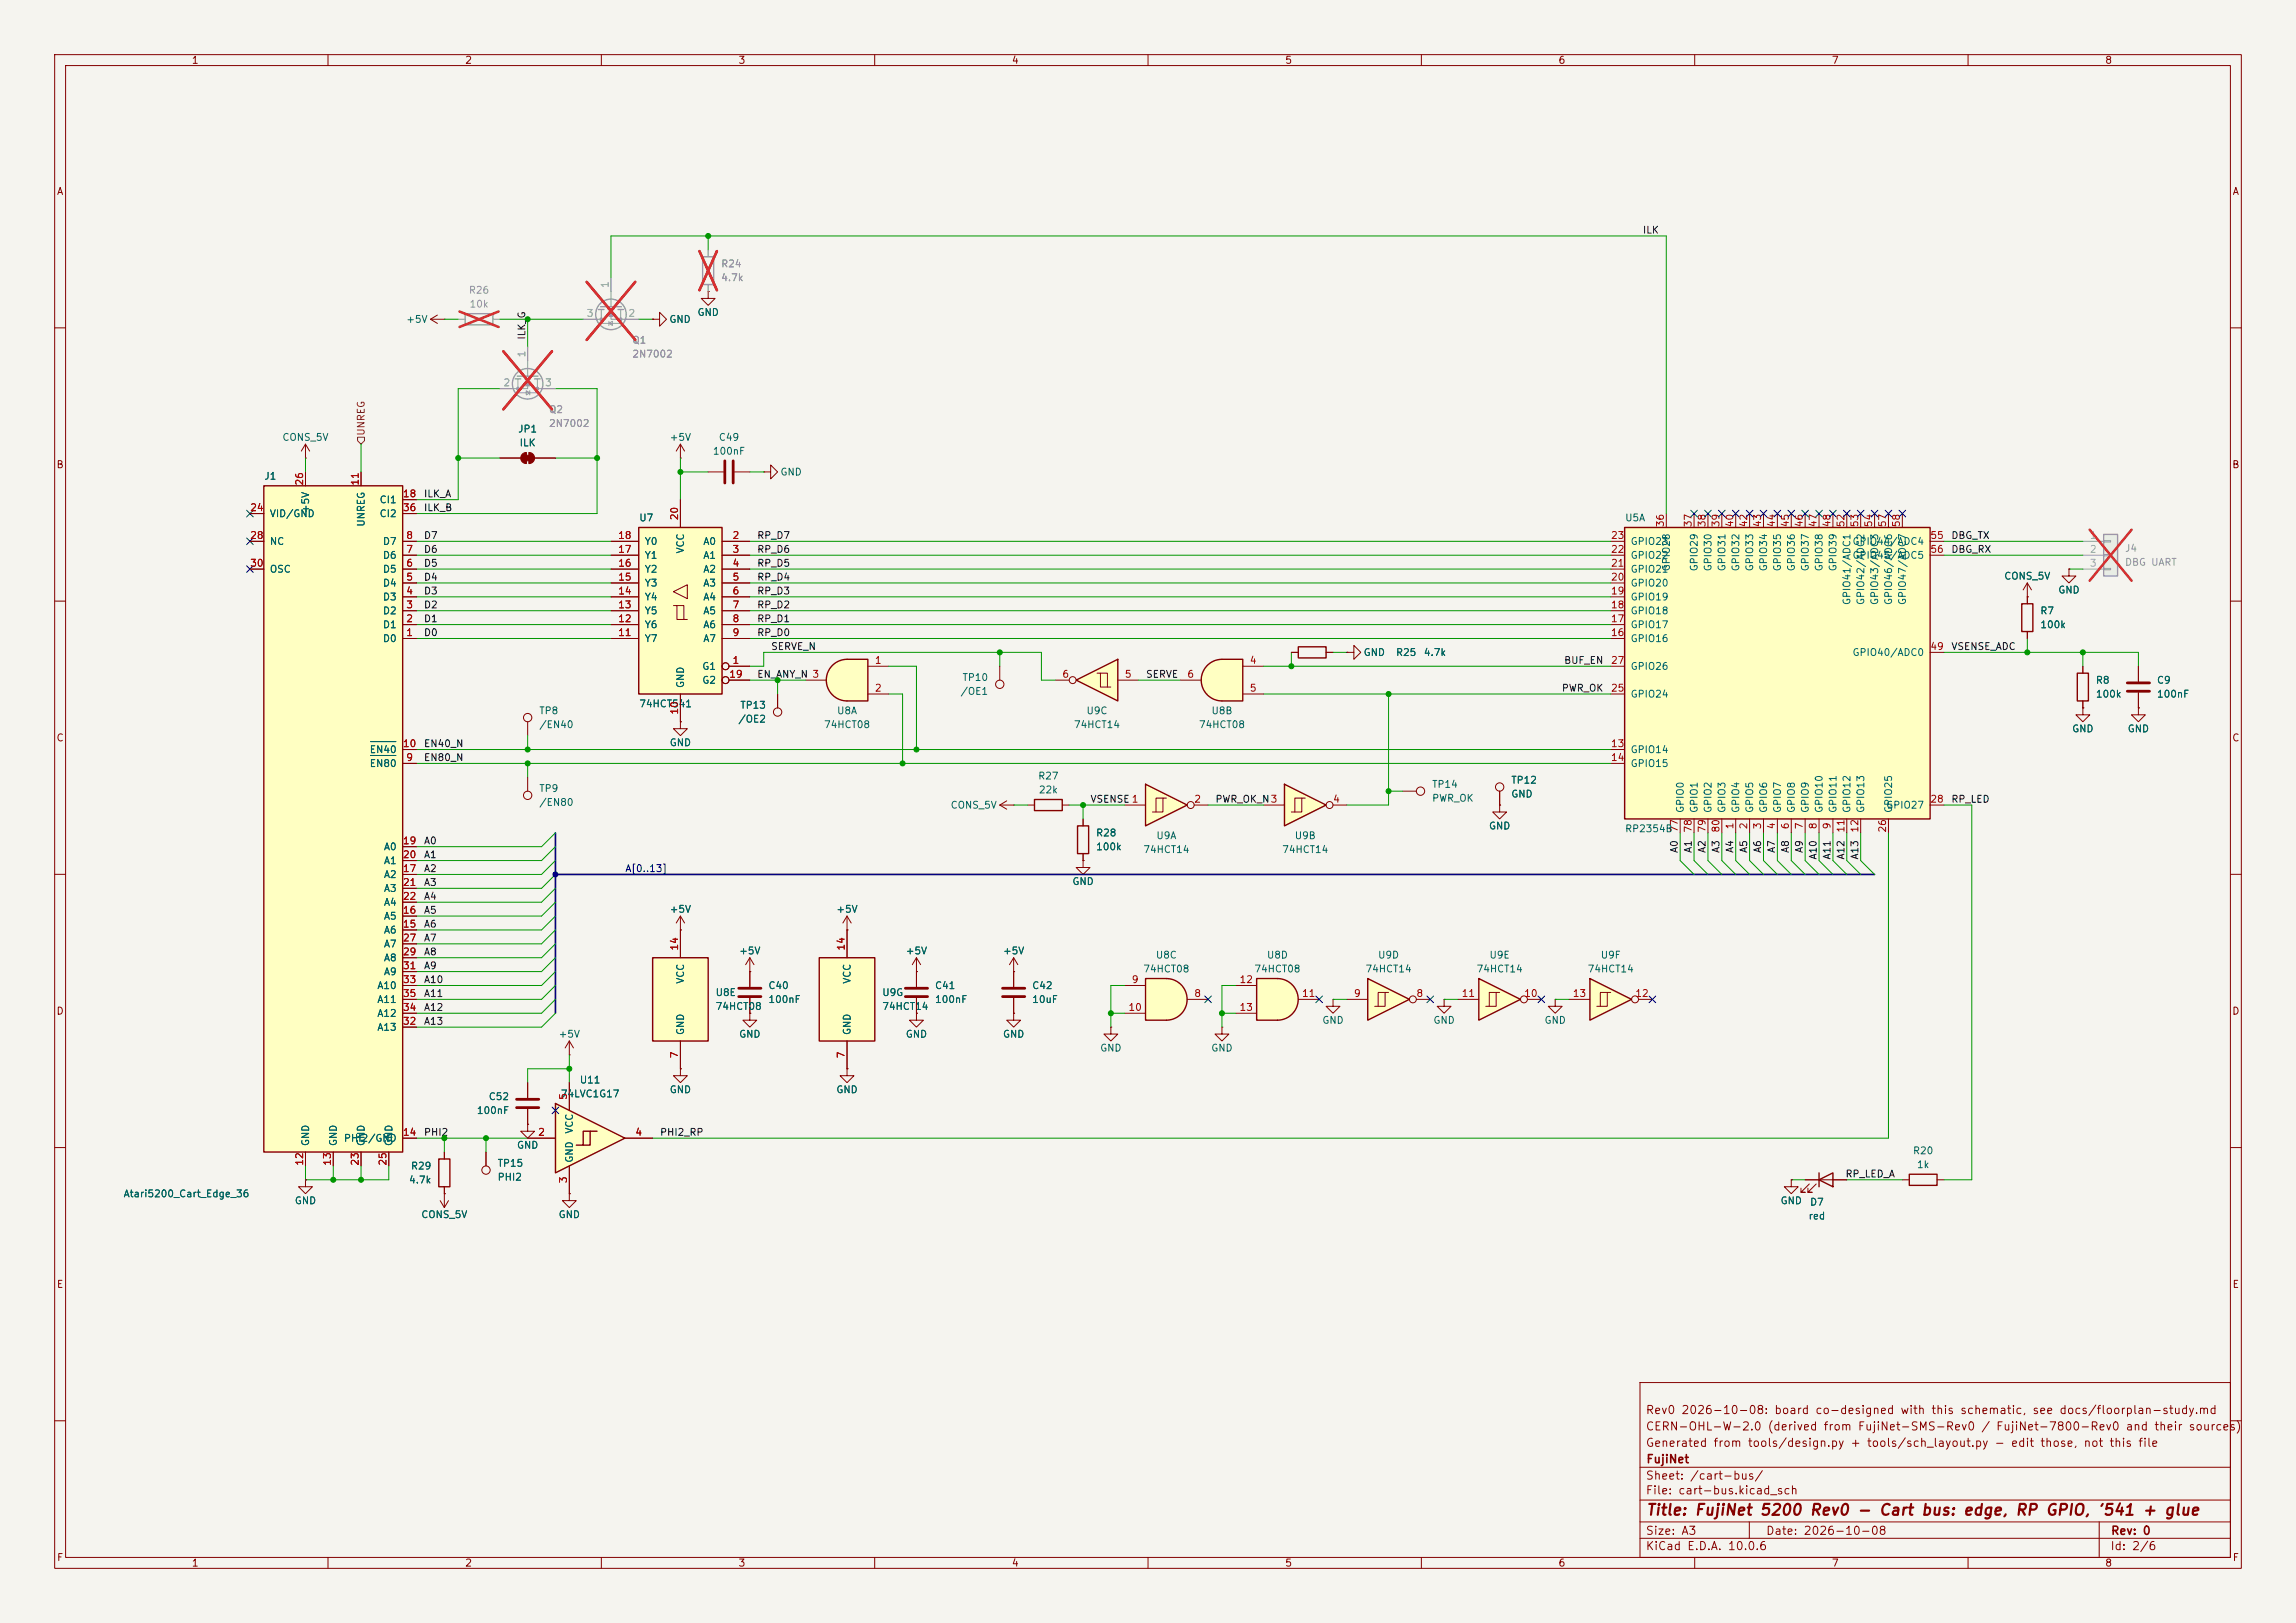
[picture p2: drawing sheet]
<svg xmlns="http://www.w3.org/2000/svg" width="420mm" height="297mm" viewBox="0 0 420 297" stroke-linecap="round" stroke-linejoin="round" font-family="sans-serif">
<defs><g id="words">
<text font-size="2" fill="#840000" x="301" y="277.8">Title: FujiNet 5200 Rev0 - Cart bus: edge, RP GPIO, '541 + glue</text>
<g font-size="1.5" fill="#840000">
<text x="300.9" y="262.1">CERN-OHL-W-2.0 (derived from FujiNet-SMS-Rev0 / FujiNet-7800-Rev0 and their sources)</text>
<text x="300.9" y="259.1">Rev0 2026-10-08: board co-designed with this schematic, see docs/floorplan-study.md</text>
<text x="300.9" y="265.1">Generated from tools/design.py + tools/sch_layout.py - edit those, not this file</text>
<text x="301" y="268.1">FujiNet</text>
<text x="300.9" y="273.8">File: cart-bus.kicad_sch</text>
<text x="300.9" y="271.1">Sheet: /cart-bus/</text>
<text x="300.9" y="281.2">Size: A3</text>
<text x="322.9" y="281.2">Date: 2026-10-08</text>
<text x="386" y="281.2">Rev: 0</text>
<text x="300.9" y="284">KiCad E.D.A. 10.0.6</text>
<text x="385.9" y="284">Id: 2/6</text>
</g>
<g font-size="1.3" fill="#840000">
<text x="35" y="12">1</text>
<text x="85" y="12">2</text>
<text x="135" y="12">3</text>
<text x="185" y="12">4</text>
<text x="235" y="12">5</text>
<text x="285" y="12">6</text>
<text x="335" y="12">7</text>
<text x="385" y="12">8</text>
<text x="10.3" y="36">A</text>
<text x="408.3" y="36">A</text>
<text x="10.2" y="86">B</text>
<text x="408.2" y="86">B</text>
<text x="10.2" y="136">C</text>
<text x="408.2" y="136">C</text>
<text x="10.2" y="186">D</text>
<text x="408.2" y="186">D</text>
<text x="10.3" y="236">E</text>
<text x="408.3" y="236">E</text>
<text x="10.3" y="286">F</text>
<text x="35" y="287">1</text>
<text x="85" y="287">2</text>
<text x="135" y="287">3</text>
<text x="185" y="287">4</text>
<text x="235" y="287">5</text>
<text x="285" y="287">6</text>
<text x="335" y="287">7</text>
<text x="385" y="287">8</text>
<text x="408.3" y="286">F</text>
</g>
<g font-size="1.3" fill="#0f0f0f">
<text x="300.4" y="43.1">ILK</text>
<text x="96.4" y="62.3" transform="rotate(-90 96.4 62.3)">ILK_G</text>
<text x="77.4" y="91.3">ILK_A</text>
<text x="77.4" y="93.9">ILK_B</text>
<text x="77.4" y="101.5">D6</text>
<text x="77.4" y="98.9">D7</text>
<text x="138.4" y="98.9">RP_D7</text>
<text x="138.4" y="101.5">RP_D6</text>
<text x="356.8" y="98.9">DBG_TX</text>
<text x="356.8" y="101.5">DBG_RX</text>
<text x="77.4" y="104">D5</text>
<text x="77.4" y="106.6">D4</text>
<text x="138.4" y="104">RP_D5</text>
<text x="138.4" y="106.6">RP_D4</text>
<text x="77.4" y="109.1">D3</text>
<text x="77.4" y="111.6">D2</text>
<text x="138.4" y="109.1">RP_D3</text>
<text x="138.4" y="111.6">RP_D2</text>
<text x="77.4" y="114.2">D1</text>
<text x="77.4" y="116.7">D0</text>
<text x="138.4" y="116.7">RP_D0</text>
<text x="138.4" y="114.2">RP_D1</text>
<text x="140.9" y="119.3">SERVE_N</text>
<text x="356.8" y="119.3">VSENSE_ADC</text>
<text x="138.4" y="124.3">EN_ANY_N 3</text>
<text x="209.5" y="124.3">SERVE</text>
<text x="286" y="121.8">BUF_EN</text>
<text x="285.6" y="126.9">PWR_OK</text>
<text x="77.4" y="137">EN40_N</text>
<text x="77.4" y="139.6">EN80_N</text>
<text x="199.4" y="147.2">VSENSE1</text>
<text x="222.2" y="147.2">PWR_OK_N3</text>
<text x="356.8" y="147.2">RP_LED</text>
<text x="77.4" y="154.8">A0</text>
<text x="77.4" y="159.9">A2</text>
<text x="77.4" y="157.4">A1</text>
<text x="307.2" y="156.2" transform="rotate(-90 307.2 156.2)">A0</text>
<text x="309.8" y="156.2" transform="rotate(-90 309.8 156.2)">A1</text>
<text x="312.3" y="156.2" transform="rotate(-90 312.3 156.2)">A2</text>
<text x="314.8" y="156.2" transform="rotate(-90 314.8 156.2)">A3</text>
<text x="317.4" y="156.2" transform="rotate(-90 317.4 156.2)">A4</text>
<text x="319.9" y="156.2" transform="rotate(-90 319.9 156.2)">A5</text>
<text x="322.5" y="156.2" transform="rotate(-90 322.5 156.2)">A6</text>
<text x="325" y="156.2" transform="rotate(-90 325 156.2)">A7</text>
<text x="327.5" y="156.2" transform="rotate(-90 327.5 156.2)">A8</text>
<text x="330.1" y="156.2" transform="rotate(-90 330.1 156.2)">A9</text>
<text x="332.6" y="157.4" transform="rotate(-90 332.6 157.4)">A10</text>
<text x="335.2" y="157.4" transform="rotate(-90 335.2 157.4)">A11</text>
<text x="337.7" y="157.4" transform="rotate(-90 337.7 157.4)">A12</text>
<text x="340.2" y="157.4" transform="rotate(-90 340.2 157.4)">A13</text>
<text x="77.4" y="162.4">A3</text>
<text x="77.4" y="165">A4</text>
<text x="77.4" y="167.5">A5</text>
<text x="77.4" y="170.1">A6</text>
<text x="77.4" y="172.6">A7</text>
<text x="77.4" y="175.1">A8</text>
<text x="77.4" y="177.7">A9</text>
<text x="77.4" y="182.8">A11</text>
<text x="77.4" y="180.2">A10</text>
<text x="77.4" y="185.3">A12</text>
<text x="77.4" y="187.8">A13</text>
<text x="77.4" y="208.2">PHI2</text>
<text x="120.6" y="208.2">PHI2_RP</text>
<text x="337.5" y="215.8">RP_LED_A</text>
</g>
<g font-size="1.3" fill="#a5a4a2">
<text x="111.6" y="52.8" transform="rotate(-90 111.6 52.8)">1</text>
<text x="107.2" y="58.3">3</text>
<text x="114.8" y="58.3">2</text>
<text x="96.4" y="65.5" transform="rotate(-90 96.4 65.5)">1</text>
<text x="92" y="71">2</text>
<text x="99.6" y="71">3</text>
<text x="382.2" y="98.9">1</text>
<text x="382.2" y="101.5">2</text>
<text x="382.2" y="104">3</text>
</g>
<g font-size="1.3" fill="#939391">
<text x="131.8" y="49.2">R24</text>
<text x="131.8" y="51.8">4.7k</text>
<text x="85.7" y="54">R26</text>
<text x="85.8" y="56.6">10k</text>
<text x="115.6" y="63.2">Q1</text>
<text x="115.6" y="65.7">2N7002</text>
<text x="100.3" y="75.9">Q2</text>
<text x="100.3" y="78.4">2N7002</text>
<text x="388.6" y="101.3">J4</text>
<text x="388.6" y="103.8">DBG UART</text>
</g>
<g font-size="1.3" fill="#006464">
<text x="74.2" y="59.4">+5V</text>
<text x="122.3" y="59.4">GND</text>
<text x="127.5" y="58.1">GND</text>
<text x="51.5" y="81">CONS_5V</text>
<text x="94.7" y="79.4">JP1</text>
<text x="94.9" y="82">ILK</text>
<text x="122.4" y="81">+5V</text>
<text x="130.3" y="83.5">100nF</text>
<text x="131.4" y="81">C49</text>
<text x="48.2" y="88.1">J1</text>
<text x="142.7" y="87.3">GND</text>
<text x="49.2" y="94.9">VID/GND</text>
<text x="56.8" y="94" transform="rotate(-90 56.8 94)">+5V</text>
<text x="69.3" y="92.4">CI1</text>
<text x="69.3" y="94.9">CI2</text>
<text x="116.8" y="95.7">U7</text>
<text x="297.2" y="95.7">U5A</text>
<text x="49.2" y="100">NC</text>
<text x="67" y="96.5" transform="rotate(-90 67 96.5)">UNREG</text>
<text x="69.9" y="100">D7</text>
<text x="117.8" y="100">Y0</text>
<text x="125.4" y="101.4" transform="rotate(-90 125.4 101.4)">VCC</text>
<text x="128.5" y="100">A0</text>
<text x="298.2" y="100">GPIO23</text>
<text x="338.8" y="100">GPIO44/ADC4</text>
<text x="49.2" y="105.1">OSC</text>
<text x="69.9" y="107.6">D4</text>
<text x="69.9" y="105.1">D5</text>
<text x="69.9" y="102.6">D6</text>
<text x="117.8" y="107.6">Y3</text>
<text x="117.8" y="105.1">Y2</text>
<text x="117.8" y="102.6">Y1</text>
<text x="128.5" y="102.6">A1</text>
<text x="128.5" y="105.1">A2</text>
<text x="128.5" y="107.6">A3</text>
<text x="298.2" y="107.6">GPIO20</text>
<text x="298.2" y="105.1">GPIO21</text>
<text x="298.2" y="102.6">GPIO22</text>
<text x="305.8" y="104.7" transform="rotate(-90 305.8 104.7)">GPIO28</text>
<text x="310.8" y="104.7" transform="rotate(-90 310.8 104.7)">GPIO29</text>
<text x="313.4" y="104.7" transform="rotate(-90 313.4 104.7)">GPIO30</text>
<text x="315.9" y="104.7" transform="rotate(-90 315.9 104.7)">GPIO31</text>
<text x="318.5" y="104.7" transform="rotate(-90 318.5 104.7)">GPIO32</text>
<text x="321" y="104.7" transform="rotate(-90 321 104.7)">GPIO33</text>
<text x="323.5" y="104.7" transform="rotate(-90 323.5 104.7)">GPIO34</text>
<text x="326.1" y="104.7" transform="rotate(-90 326.1 104.7)">GPIO35</text>
<text x="328.6" y="104.7" transform="rotate(-90 328.6 104.7)">GPIO36</text>
<text x="331.2" y="104.7" transform="rotate(-90 331.2 104.7)">GPIO37</text>
<text x="333.7" y="104.7" transform="rotate(-90 333.7 104.7)">GPIO38</text>
<text x="336.2" y="104.7" transform="rotate(-90 336.2 104.7)">GPIO39</text>
<text x="338.8" y="102.6">GPIO45/ADC5</text>
<text x="366.5" y="106.4">CONS_5V</text>
<text x="69.9" y="112.7">D2</text>
<text x="69.9" y="110.2">D3</text>
<text x="117.8" y="112.7">Y5</text>
<text x="117.8" y="110.2">Y4</text>
<text x="128.5" y="110.2">A4</text>
<text x="128.5" y="112.7">A5</text>
<text x="298.2" y="112.7">GPIO18</text>
<text x="298.2" y="110.2">GPIO19</text>
<text x="338.8" y="110.8" transform="rotate(-90 338.8 110.8)">GPIO41/ADC1</text>
<text x="341.3" y="110.8" transform="rotate(-90 341.3 110.8)">GPIO42/ADC2</text>
<text x="343.9" y="110.8" transform="rotate(-90 343.9 110.8)">GPIO43/ADC3</text>
<text x="346.4" y="110.8" transform="rotate(-90 346.4 110.8)">GPIO46/ADC6</text>
<text x="348.9" y="110.8" transform="rotate(-90 348.9 110.8)">GPIO47/ADC7</text>
<text x="373.1" y="112.7">R7</text>
<text x="376.4" y="108.9">GND</text>
<text x="69.9" y="117.8">D0</text>
<text x="69.9" y="115.3">D1</text>
<text x="117.8" y="117.8">Y7</text>
<text x="117.8" y="115.3">Y6</text>
<text x="128.5" y="115.3">A6</text>
<text x="128.5" y="117.8">A7</text>
<text x="298.2" y="117.8">GPIO16</text>
<text x="298.2" y="115.3">GPIO17</text>
<text x="373.1" y="115.3">100k</text>
<text x="128.4" y="122.9">G1</text>
<text x="128.4" y="125.4">G2</text>
<text x="176" y="124.9">TP10</text>
<text x="249.3" y="120.3">GND</text>
<text x="255.3" y="120.3">R25</text>
<text x="260.3" y="120.3">4.7k</text>
<text x="298.2" y="122.9">GPIO26</text>
<text x="338.8" y="120.3">GPIO40/ADC0</text>
<text x="383.3" y="125.4">R8</text>
<text x="394.4" y="125.4">C9</text>
<text x="98.5" y="131">TP8</text>
<text x="116.8" y="129.7">74HCT541</text>
<text x="125.4" y="126" transform="rotate(-90 125.4 126)">GND</text>
<text x="135.3" y="130">TP13</text>
<text x="153" y="131">U8A</text>
<text x="175.6" y="127.5">/OE1</text>
<text x="198.6" y="131">U9C</text>
<text x="221.5" y="131">U8B</text>
<text x="298.2" y="128">GPIO24</text>
<text x="383.3" y="128">100k</text>
<text x="394.4" y="128">100nF</text>
<text x="98.5" y="133.6">/EN40</text>
<text x="122.4" y="136.9">GND</text>
<text x="135" y="132.5">/OE2</text>
<text x="150.6" y="133.6">74HCT08</text>
<text x="196.3" y="133.6">74HCT14</text>
<text x="219.2" y="133.6">74HCT08</text>
<text x="378.9" y="134.3">GND</text>
<text x="389.1" y="134.3">GND</text>
<text x="67.5" y="140.7">EN80</text>
<text x="67.5" y="138.1">EN40</text>
<text x="189.8" y="142.9">R27</text>
<text x="276.3" y="143.7">TP12</text>
<text x="298.2" y="138.1">GPIO14</text>
<text x="298.2" y="140.7">GPIO15</text>
<text x="98.5" y="145.2">TP9</text>
<text x="98.5" y="147.8">/EN80</text>
<text x="173.8" y="148.3">CONS_5V</text>
<text x="189.9" y="145.5">22k</text>
<text x="261.9" y="144.5">TP14</text>
<text x="261.9" y="147">PWR_OK</text>
<text x="276.3" y="146.3">GND</text>
<text x="308.3" y="148.9" transform="rotate(-90 308.3 148.9)">GPIO0</text>
<text x="310.8" y="148.9" transform="rotate(-90 310.8 148.9)">GPIO1</text>
<text x="313.4" y="148.9" transform="rotate(-90 313.4 148.9)">GPIO2</text>
<text x="315.9" y="148.9" transform="rotate(-90 315.9 148.9)">GPIO3</text>
<text x="318.5" y="148.9" transform="rotate(-90 318.5 148.9)">GPIO4</text>
<text x="321" y="148.9" transform="rotate(-90 321 148.9)">GPIO5</text>
<text x="323.5" y="148.9" transform="rotate(-90 323.5 148.9)">GPIO6</text>
<text x="326.1" y="148.9" transform="rotate(-90 326.1 148.9)">GPIO7</text>
<text x="328.6" y="148.9" transform="rotate(-90 328.6 148.9)">GPIO8</text>
<text x="331.2" y="148.9" transform="rotate(-90 331.2 148.9)">GPIO9</text>
<text x="333.7" y="148.9" transform="rotate(-90 333.7 148.9)">GPIO10</text>
<text x="336.2" y="148.9" transform="rotate(-90 336.2 148.9)">GPIO11</text>
<text x="338.8" y="148.9" transform="rotate(-90 338.8 148.9)">GPIO12</text>
<text x="341.3" y="148.9" transform="rotate(-90 341.3 148.9)">GPIO13</text>
<text x="344.9" y="148.3">GPIO27</text>
<text x="346.4" y="148.9" transform="rotate(-90 346.4 148.9)">GPIO25</text>
<text x="70.1" y="155.9">A0</text>
<text x="200.4" y="153.4">R28</text>
<text x="200.4" y="155.9">100k</text>
<text x="211.4" y="153.9">U9A</text>
<text x="236.7" y="153.9">U9B</text>
<text x="272.3" y="152.1">GND</text>
<text x="297.2" y="152.6">RP2354B</text>
<text x="70.1" y="161">A2</text>
<text x="70.1" y="158.4">A1</text>
<text x="209" y="156.4">74HCT14</text>
<text x="234.4" y="156.4">74HCT14</text>
<text x="70.1" y="163.5">A3</text>
<text x="70.1" y="166.1">A4</text>
<text x="122.4" y="167.3">+5V</text>
<text x="152.9" y="167.3">+5V</text>
<text x="196.1" y="162.3">GND</text>
<text x="70.1" y="171.1">A6</text>
<text x="70.1" y="168.6">A5</text>
<text x="70.1" y="173.7">A7</text>
<text x="70.1" y="176.2">A8</text>
<text x="70.1" y="178.8">A9</text>
<text x="135.1" y="175">+5V</text>
<text x="165.6" y="175">+5V</text>
<text x="183.4" y="175">+5V</text>
<text x="209" y="178.3">74HCT08</text>
<text x="211.3" y="175.7">U8C</text>
<text x="229.3" y="178.3">74HCT08</text>
<text x="231.6" y="175.7">U8D</text>
<text x="249.7" y="178.3">74HCT14</text>
<text x="252" y="175.7">U9D</text>
<text x="270" y="178.3">74HCT14</text>
<text x="272.3" y="175.7">U9E</text>
<text x="290.3" y="178.3">74HCT14</text>
<text x="292.7" y="175.7">U9F</text>
<text x="68.9" y="181.3">A10</text>
<text x="68.9" y="183.8">A11</text>
<text x="125.4" y="180.1" transform="rotate(-90 125.4 180.1)">VCC</text>
<text x="130.8" y="182.6">U8E</text>
<text x="130.8" y="185.1">74HCT08</text>
<text x="140.4" y="181.3">C40</text>
<text x="140.4" y="183.8">100nF</text>
<text x="155.9" y="180.1" transform="rotate(-90 155.9 180.1)">VCC</text>
<text x="161.3" y="182.6">U9G</text>
<text x="161.3" y="185.1">74HCT14</text>
<text x="170.9" y="181.3">C41</text>
<text x="170.9" y="183.8">100nF</text>
<text x="188.7" y="181.3">C42</text>
<text x="188.7" y="183.8">10uF</text>
<text x="68.9" y="188.9">A13</text>
<text x="68.9" y="186.4">A12</text>
<text x="102.1" y="190.2">+5V</text>
<text x="125.4" y="189.5" transform="rotate(-90 125.4 189.5)">GND</text>
<text x="135.1" y="190.2">GND</text>
<text x="155.9" y="189.5" transform="rotate(-90 155.9 189.5)">GND</text>
<text x="165.6" y="190.2">GND</text>
<text x="183.4" y="190.2">GND</text>
<text x="241.8" y="187.7">GND</text>
<text x="262.1" y="187.7">GND</text>
<text x="282.4" y="187.7">GND</text>
<text x="201.1" y="192.7">GND</text>
<text x="221.5" y="192.7">GND</text>
<text x="89.3" y="201.6">C52</text>
<text x="102.5" y="201.1">74LVC1G17</text>
<text x="105.9" y="198.6">U11</text>
<text x="122.4" y="200.4">GND</text>
<text x="152.9" y="200.4">GND</text>
<text x="56.8" y="209.8" transform="rotate(-90 56.8 209.8)">GND</text>
<text x="61.9" y="209.8" transform="rotate(-90 61.9 209.8)">GND</text>
<text x="62.8" y="209.2">PHI2/GND</text>
<text x="67" y="209.8" transform="rotate(-90 67 209.8)">GND</text>
<text x="72.1" y="209.8" transform="rotate(-90 72.1 209.8)">GND</text>
<text x="87.1" y="204.2">100nF</text>
<text x="105.1" y="207.6" transform="rotate(-90 105.1 207.6)">VCC</text>
<text x="75.1" y="214.3">R29</text>
<text x="90.9" y="213.8">TP15</text>
<text x="94.5" y="210.5">GND</text>
<text x="105.1" y="212.9" transform="rotate(-90 105.1 212.9)">GND</text>
<text x="349.8" y="211.5">R20</text>
<text x="350.5" y="214.1">1k</text>
<text x="22.5" y="219.4">Atari5200_Cart_Edge_36</text>
<text x="53.8" y="220.7">GND</text>
<text x="74.7" y="216.9">4.7k</text>
<text x="90.9" y="216.4">PHI2</text>
<text x="325.6" y="220.7">GND</text>
<text x="331" y="220.9">D7</text>
<text x="76.9" y="223.2">CONS_5V</text>
<text x="102.1" y="223.2">GND</text>
<text x="330.7" y="223.5">red</text>
</g>
<text font-size="1.3" fill="#725600" x="67" y="79.8" transform="rotate(-90 67 79.8)">UNREG</text>
<g font-size="1.3" fill="#a90000">
<text x="55.7" y="89" transform="rotate(-90 55.7 89)">26</text>
<text x="65.9" y="89" transform="rotate(-90 65.9 89)">11</text>
<text x="45.7" y="93.8">24</text>
<text x="73.6" y="91.3">18</text>
<text x="73.6" y="93.8">36</text>
<text x="124.3" y="95.3" transform="rotate(-90 124.3 95.3)">20</text>
<text x="45.7" y="98.9">28</text>
<text x="74.2" y="101.5">7</text>
<text x="74.2" y="98.9">8</text>
<text x="113" y="101.5">17</text>
<text x="113" y="98.9">18</text>
<text x="133.9" y="98.9">2</text>
<text x="133.9" y="101.5">3</text>
<text x="294.6" y="101.5">22</text>
<text x="294.6" y="98.9">23</text>
<text x="304.7" y="96.6" transform="rotate(-90 304.7 96.6)">36</text>
<text x="309.7" y="96.6" transform="rotate(-90 309.7 96.6)">37</text>
<text x="312.3" y="96.6" transform="rotate(-90 312.3 96.6)">38</text>
<text x="314.8" y="96.6" transform="rotate(-90 314.8 96.6)">39</text>
<text x="317.4" y="96.6" transform="rotate(-90 317.4 96.6)">40</text>
<text x="319.9" y="96.6" transform="rotate(-90 319.9 96.6)">42</text>
<text x="322.4" y="96.6" transform="rotate(-90 322.4 96.6)">43</text>
<text x="325" y="96.6" transform="rotate(-90 325 96.6)">44</text>
<text x="327.5" y="96.6" transform="rotate(-90 327.5 96.6)">45</text>
<text x="330.1" y="96.6" transform="rotate(-90 330.1 96.6)">46</text>
<text x="332.6" y="96.6" transform="rotate(-90 332.6 96.6)">47</text>
<text x="335.1" y="96.6" transform="rotate(-90 335.1 96.6)">48</text>
<text x="337.7" y="96.6" transform="rotate(-90 337.7 96.6)">52</text>
<text x="340.2" y="96.6" transform="rotate(-90 340.2 96.6)">53</text>
<text x="342.8" y="96.6" transform="rotate(-90 342.8 96.6)">54</text>
<text x="345.3" y="96.6" transform="rotate(-90 345.3 96.6)">57</text>
<text x="347.8" y="96.6" transform="rotate(-90 347.8 96.6)">58</text>
<text x="353" y="98.9">55</text>
<text x="353" y="101.5">56</text>
<text x="45.7" y="104">30</text>
<text x="74.2" y="106.5">5</text>
<text x="74.2" y="104">6</text>
<text x="113" y="106.5">15</text>
<text x="113" y="104">16</text>
<text x="133.9" y="104">4</text>
<text x="133.9" y="106.5">5</text>
<text x="294.6" y="106.5">20</text>
<text x="294.6" y="104">21</text>
<text x="74.2" y="111.6">3</text>
<text x="74.2" y="109.1">4</text>
<text x="113" y="111.6">13</text>
<text x="113" y="109.1">14</text>
<text x="133.9" y="109.1">6</text>
<text x="133.9" y="111.6">7</text>
<text x="294.6" y="111.6">18</text>
<text x="294.6" y="109.1">19</text>
<text x="74.2" y="116.7">1</text>
<text x="74.2" y="114.2">2</text>
<text x="113" y="116.7">11</text>
<text x="113" y="114.2">12</text>
<text x="133.9" y="114.2">8</text>
<text x="133.9" y="116.7">9</text>
<text x="294.6" y="116.7">16</text>
<text x="294.6" y="114.2">17</text>
<text x="353" y="119.2">49</text>
<text x="133.3" y="124.3">19</text>
<text x="133.9" y="121.8">1</text>
<text x="159.9" y="121.8">1</text>
<text x="194.2" y="124.3">6</text>
<text x="205.6" y="124.3">5</text>
<text x="217.1" y="124.3">6</text>
<text x="228.5" y="121.8">4</text>
<text x="294.6" y="121.8">27</text>
<text x="124.3" y="130.9" transform="rotate(-90 124.3 130.9)">10</text>
<text x="159.9" y="126.9">2</text>
<text x="228.5" y="126.9">5</text>
<text x="294.6" y="126.9">25</text>
<text x="73.6" y="137">10</text>
<text x="294.6" y="137">13</text>
<text x="74.2" y="139.6">9</text>
<text x="294.6" y="139.6">14</text>
<text x="218.3" y="147.2">2</text>
<text x="243.7" y="147.2">4</text>
<text x="353" y="147.2">28</text>
<text x="73.6" y="154.8">19</text>
<text x="307.2" y="152.5" transform="rotate(-90 307.2 152.5)">77</text>
<text x="309.7" y="152.5" transform="rotate(-90 309.7 152.5)">78</text>
<text x="312.3" y="152.5" transform="rotate(-90 312.3 152.5)">79</text>
<text x="314.8" y="152.5" transform="rotate(-90 314.8 152.5)">80</text>
<text x="317.4" y="151.9" transform="rotate(-90 317.4 151.9)">1</text>
<text x="319.9" y="151.9" transform="rotate(-90 319.9 151.9)">2</text>
<text x="322.4" y="151.9" transform="rotate(-90 322.4 151.9)">3</text>
<text x="325" y="151.9" transform="rotate(-90 325 151.9)">4</text>
<text x="327.5" y="151.9" transform="rotate(-90 327.5 151.9)">6</text>
<text x="330.1" y="151.9" transform="rotate(-90 330.1 151.9)">7</text>
<text x="332.6" y="151.9" transform="rotate(-90 332.6 151.9)">8</text>
<text x="335.1" y="151.9" transform="rotate(-90 335.1 151.9)">9</text>
<text x="337.7" y="152.5" transform="rotate(-90 337.7 152.5)">11</text>
<text x="340.2" y="152.5" transform="rotate(-90 340.2 152.5)">12</text>
<text x="345.3" y="152.5" transform="rotate(-90 345.3 152.5)">26</text>
<text x="73.6" y="159.9">17</text>
<text x="73.6" y="157.3">20</text>
<text x="73.6" y="167.5">16</text>
<text x="73.6" y="162.4">21</text>
<text x="73.6" y="165">22</text>
<text x="73.6" y="170">15</text>
<text x="73.6" y="172.6">27</text>
<text x="73.6" y="175.1">29</text>
<text x="73.6" y="177.7">31</text>
<text x="124.3" y="174.1" transform="rotate(-90 124.3 174.1)">14</text>
<text x="154.8" y="174.1" transform="rotate(-90 154.8 174.1)">14</text>
<text x="73.6" y="180.2">33</text>
<text x="73.6" y="185.3">34</text>
<text x="73.6" y="182.7">35</text>
<text x="206.3" y="185.3">10</text>
<text x="206.9" y="180.2">9</text>
<text x="218.3" y="182.7">8</text>
<text x="226.6" y="180.2">12</text>
<text x="226.6" y="185.3">13</text>
<text x="238.1" y="182.7">11</text>
<text x="247.6" y="182.7">9</text>
<text x="259" y="182.7">8</text>
<text x="267.3" y="182.7">11</text>
<text x="278.7" y="182.7">10</text>
<text x="287.6" y="182.7">13</text>
<text x="299" y="182.7">12</text>
<text x="73.6" y="187.8">32</text>
<text x="124.3" y="193.8" transform="rotate(-90 124.3 193.8)">7</text>
<text x="154.8" y="193.8" transform="rotate(-90 154.8 193.8)">7</text>
<text x="104" y="201.4" transform="rotate(-90 104 201.4)">5</text>
<text x="73.6" y="208.1">14</text>
<text x="98.3" y="208.1">2</text>
<text x="116.1" y="208.1">4</text>
<text x="55.7" y="213.4" transform="rotate(-90 55.7 213.4)">12</text>
<text x="60.8" y="213.4" transform="rotate(-90 60.8 213.4)">13</text>
<text x="65.9" y="213.4" transform="rotate(-90 65.9 213.4)">23</text>
<text x="71" y="213.4" transform="rotate(-90 71 213.4)">25</text>
<text x="104" y="216.6" transform="rotate(-90 104 216.6)">3</text>
</g>
<text font-size="1.3" fill="#000084" x="114.3" y="159.9">A[0..13]</text>
</g></defs>
<path d="M0 0h420v297h-420z" fill="#f5f4ef" stroke="#f5f4ef" stroke-width=".18"/>
<g fill="none" stroke="#840000" stroke-width=".18">
<path d="M10 10h400v277h-400zM12 12h396v273h-396zM60 10v2M110 10v2M160 10v2M210 10v2M260 10v2M310 10v2M360 10v2M10 60h2M408 60h2M124.5 83.8h.1"/>
<path d="M124.5 81.3l-.8 1.3M124.5 81.3l.7 1.3M124.5 81.3v2.5M10 110h2M408 110h2M10 160h2M408 160h2M10 210h2M408 210h2M300 253h108v32h-108zM10 260h2M300 278.5h108"/>
<path d="M300 274.5h108M300 268.5h108M320 278.5v3M384 278.5v6.5M408 260h2M60 285v2M110 285v2M160 285v2M210 285v2M260 285v2M300 281.5h108M310 285v2"/>
<path d="M360 285v2"/>
</g>
<path d="M290.8 179.1l7.6 3.8-7.6 3.8z" fill="#ffffc2"/>
<path d="M197.1 151.1h2v5.1h-2zM290.8 179.1l7.6 3.8-7.6 3.8z" fill="none" stroke="#840000" stroke-width=".25"/>
<g fill="none" stroke="#840000" stroke-width=".18">
<path d="M198.1 149.9v1.2M198.1 156.2v1.3M287 182.9h3.8M294 181.6h-1.3v2.6M294.6 181.6h-.6v2.6h-1.9M299.7 182.9h2.6"/>
<circle cx="299.1" cy="182.9" r=".63"/>
</g>
<path d="M270.5 179.1l7.6 3.8-7.6 3.8z" fill="#ffffc2"/>
<path d="M270.5 179.1l7.6 3.8-7.6 3.8z" fill="none" stroke="#840000" stroke-width=".25"/>
<g fill="none" stroke="#840000" stroke-width=".18">
<path d="M124.5 195.6v1.3h1.2l-1.2 1.2-1.3-1.2h1.3M124.5 195.6h.1M266.7 182.9h3.8M273.7 181.6h-1.3v2.6M274.3 181.6h-.6v2.6h-1.9M279.4 182.9h2.5"/>
<circle cx="278.8" cy="182.9" r=".63"/>
</g>
<g fill="#ffffc2">
<path d="M101.6 201.9l12.7 6.4-12.7 6.3z"/>
<path d="M106.7 207h1.2l-2.5 2.6h1.3z"/>
<path d="M107.9 207v2.6h-1.2l2.5-2.6z"/>
</g>
<path d="M101.6 201.9l12.7 6.4-12.7 6.3zM107.9 207h-1.2v2.6h-1.3M109.2 207h-1.3v2.6h-1.2" fill="none" stroke="#840000" stroke-width=".25"/>
<g fill="none" stroke="#840000" stroke-width=".18">
<path d="M129.5 86.4h2.8M134.4 86.4h2.8M198.1 157.5v1.3h1.3l-1.3 1.2-1.3-1.2h1.3M198.1 157.5h.1M137.2 177.8h.1M137.2 175.3l-.8 1.2M137.2 175.3l.7 1.2M137.2 175.3v5.3M154.9 170.2h.1M154.9 167.6l-.7 1.3M154.9 167.6l.8 1.3M154.9 167.6v2.6"/>
<path d="M167.6 177.8h.1M167.6 175.3l-.7 1.2M167.6 175.3l.8 1.2M167.6 175.3v2.5M104.1 198.1v5.1M137.2 185.4v1.3h1.2l-1.2 1.3-1.3-1.3h1.3M137.2 185.4h.1M137.2 182.6v2.8M154.9 195.6v1.3h1.3l-1.3 1.2-1.2-1.2h1.2M154.9 195.6h.1M167.6 185.4v1.3h1.3l-1.3 1.3-1.2-1.3h1.2M167.6 185.4h.1"/>
<path d="M284.5 182.9v1.3h1.2l-1.2 1.2-1.3-1.2h1.3M284.5 182.9h.1M96.5 208.3h5.1M104.1 213.4v5M114.3 208.3h5.1"/>
</g>
<path d="M132.6 84.3v4.1M134.1 84.3v4.1M135.1 180.8h4.1M135.1 182.4h4.1" fill="none" stroke="#840000" stroke-width=".51"/>
<path d="M233.7 179.1a3.8 3.8 0 0 1 3.8 3.8 3.8 3.8 0 0 1-3.8 3.8z" fill="#ffffc2" stroke="#ffffc2" stroke-width=".18"/>
<path d="M229.9 179.1h3.8v7.6h-3.8z" fill="#ffffc2"/>
<path d="M229.9 179.1h3.8a3.8 3.8 0 0 1 3.8 3.8 3.8 3.8 0 0 1-3.8 3.8h-3.8z" fill="none" stroke="#840000" stroke-width=".25"/>
<path d="M226.1 180.3h3.8M226.1 185.4h3.8M237.5 182.9h3.8" fill="none" stroke="#840000" stroke-width=".18"/>
<path d="M220.8 121.8a3.8 3.8 0 0 1 2.7-1.1v7.6a3.8 3.8 0 0 1-3.5-2.4 3.8 3.8 0 0 1 .8-4.1z" fill="#ffffc2" stroke="#ffffc2" stroke-width=".18"/>
<path d="M223.5 120.7h3.8v7.6h-3.8z" fill="#ffffc2"/>
<path d="M220.8 121.8a3.8 3.8 0 0 1 2.7-1.1h3.8v7.6h-3.8a3.8 3.8 0 0 1-3.5-2.4 3.8 3.8 0 0 1 .8-4.1z" fill="none" stroke="#840000" stroke-width=".25"/>
<path d="M139.7 86.4h1.3v-1.3l1.2 1.3-1.2 1.2v-1.2M139.7 86.4h.1M215.9 124.5h3.8M227.3 121.9h3.8M227.3 127h3.8M104.1 218.4v1.3h1.3l-1.3 1.3-1.2-1.3h1.2M104.1 218.4h.1" fill="none" stroke="#840000" stroke-width=".18"/>
<path d="M149.9 175.3h10.1v15.2h-10.1z" fill="#ffffc2"/>
<path d="M149.9 175.3h10.1v15.2h-10.1z" fill="none" stroke="#840000" stroke-width=".25"/>
<path d="M154.9 170.2v5.1M154.9 190.5v5.1" fill="none" stroke="#840000" stroke-width=".18"/>
<path d="M152.3 121.8a3.8 3.8 0 0 1 2.6-1.1v7.6a3.8 3.8 0 0 1-3.5-2.4 3.8 3.8 0 0 1 .9-4.1z" fill="#ffffc2" stroke="#ffffc2" stroke-width=".18"/>
<path d="M154.9 120.7h3.8v7.6h-3.8z" fill="#ffffc2"/>
<path d="M152.3 121.8a3.8 3.8 0 0 1 2.6-1.1h3.8v7.6h-3.8a3.8 3.8 0 0 1-3.5-2.4 3.8 3.8 0 0 1 .9-4.1z" fill="none" stroke="#840000" stroke-width=".25"/>
<path d="M147.3 124.5h3.8M158.7 121.9h3.9M158.7 127h3.9" fill="none" stroke="#840000" stroke-width=".18"/>
<path d="M234.9 143.5l7.7 3.8-7.7 3.8z" fill="#ffffc2"/>
<path d="M234.9 143.5l7.7 3.8-7.7 3.8z" fill="none" stroke="#840000" stroke-width=".25"/>
<g fill="none" stroke="#840000" stroke-width=".18">
<path d="M124.5 132.1v1.3h1.2l-1.2 1.2-1.3-1.2h1.3M124.5 132.1h.1M231.1 147.3h3.8M238.1 146.1h-1.2v2.5M238.8 146.1h-.7v2.5h-1.9M243.8 147.3h2.6"/>
<circle cx="243.2" cy="147.3" r=".63"/>
</g>
<path d="M116.8 96.5h15.3v30.5h-15.3z" fill="#ffffc2"/>
<g fill="none" stroke="#840000" stroke-width=".18">
<path d="M78.7 58.4l1.3 .8M78.7 58.4h2.6M80 57.7l-1.3 .7M81.3 58.4h.1M55.9 83.8h.1M55.9 81.3l-.8 1.3M55.9 81.3l.7 1.3M55.9 81.3v2.5M91.4 83.8h3.8M96.3 82.8v2M96.8 82.8v2M97.8 83.8h3.8"/>
<path d="M111.8 99.1h5M124.5 91.4v5.1M132.1 99.1h5.1M111.8 101.6h5M111.8 104.1h5M111.8 106.7h5M111.8 109.2h5M111.8 111.8h5M111.8 114.3h5M111.8 116.8h5M123.2 110.8h.6v2.6h1.9M123.2 108.3l2.5-1.3v2.6z"/>
<path d="M123.8 110.8h1.3v2.6M132.1 101.6h5.1M132.1 104.1h5.1M132.1 106.7h5.1M132.1 109.2h5.1M132.1 111.8h5.1M132.1 114.3h5.1M132.1 116.8h5.1M124.5 127v5.1M133.3 121.9h3.9M133.3 124.5h3.9M223.5 188v1.2h1.3l-1.3 1.3-1.3-1.3h1.3"/>
<path d="M223.5 188h.1M264.2 182.9v1.3h1.2l-1.2 1.2-1.3-1.2h1.3M264.2 182.9h.1M327.7 215.9v1.3h1.2l-1.2 1.2-1.3-1.2h1.3M327.7 215.9h.1M330.2 215.9h7.6M331 216.7l-1.6 1.5h.8h-.8v-.8M332.2 216.7l-1.5 1.5h.8h-.8v-.8"/>
<circle cx="132.7" cy="124.5" r=".63"/>
<circle cx="132.7" cy="121.9" r=".63"/>
</g>
<path d="M116.8 96.5h15.3v30.5h-15.3zM332.7 215.9l2.6-1.3v2.6zM332.7 214.6v2.6" fill="none" stroke="#840000" stroke-width=".25"/>
<g fill="#840000" stroke="#840000" stroke-width=".18">
<path d="M96 83.3h1v1h-1z"/>
<path d="M95.5 83.1l.8-.3v2a1.02 1.02 0 0 1-1-.6 1.02 1.02 0 0 1 .2-1.1z"/>
<path d="M96.8 82.8a1.02 1.02 0 0 1 1 1 1.02 1.02 0 0 1-1 1z"/>
</g>
<path d="M85.1 57.4h5.1v2h-5.1z" fill="none" stroke="#9c9b98" stroke-width=".25"/>
<path d="M83.8 58.4h1.3M90.2 58.4h1.2" fill="none" stroke="#9c9b98" stroke-width=".18"/>
<path d="M84 57l7.2 2.8M91.2 57l-7.2 2.8" fill="none" stroke="#e12e31" stroke-width=".46"/>
<path d="M213.4 179.1a3.8 3.8 0 0 1 3.7 3.8 3.8 3.8 0 0 1-3.7 3.8z" fill="#ffffc2" stroke="#ffffc2" stroke-width=".18"/>
<path d="M209.5 179.1h3.9v7.6h-3.9z" fill="#ffffc2"/>
<path d="M209.5 179.1h3.9a3.8 3.8 0 0 1 3.7 3.8 3.8 3.8 0 0 1-3.7 3.8h-3.9z" fill="none" stroke="#840000" stroke-width=".25"/>
<g fill="none" stroke="#840000" stroke-width=".18">
<path d="M119.4 58.4h1.2v-1.2l1.3 1.2-1.3 1.3v-1.3M119.4 58.4h.1M129.5 53.3v1.3h1.3l-1.3 1.3-1.2-1.3h1.2M129.5 53.3h.1M142.2 127v2.5M256.5 144.8h2.6M274.3 147.3v1.3h1.3l-1.3 1.3-1.3-1.3h1.3M274.3 147.3h.1M274.3 144.8v2.5M205.7 180.3h3.8M205.7 185.4h3.8M217.2 182.9h3.8"/>
<path d="M243.8 182.9v1.3h1.3l-1.3 1.2-1.2-1.2h1.2M243.8 182.9h.1"/>
<circle cx="142.2" cy="130.3" r=".76"/>
<circle cx="259.8" cy="144.8" r=".76"/>
<circle cx="274.3" cy="144" r=".76"/>
</g>
<g fill="none" stroke="#9c9b98" stroke-width=".25">
<path d="M94.2 69.3h1M94.6 68.8h3.8M96 69.3h1M97.8 69.3h1"/>
<circle cx="96.5" cy="70.2" r="2.79"/>
</g>
<path d="M94.7 69.3v2.6h3.6v-2.6M96.3 71.5l.6 .4-.6 .4zM96.5 69.3v1.8h-5.1M96.5 63.5v5.3M96.9 71.5v.8M98.3 71.1h3.3" fill="none" stroke="#9c9b98" stroke-width=".18"/>
<g fill="#9c9b98" stroke="#9c9b98" stroke-width=".18">
<path d="M96.5 69.6l.4 1h-.8z"/>
<circle cx="98.3" cy="71.1" r=".25"/>
<circle cx="94.7" cy="71.1" r=".25"/>
</g>
<path d="M92.1 64.3l8.9 10.6M101 64.3l-8.9 10.6" fill="none" stroke="#e12e31" stroke-width=".46"/>
<path d="M209.5 143.5l7.7 3.8-7.7 3.8z" fill="#ffffc2"/>
<path d="M209.5 143.5l7.7 3.8-7.7 3.8z" fill="none" stroke="#840000" stroke-width=".25"/>
<g fill="none" stroke="#840000" stroke-width=".18">
<path d="M205.7 147.3h3.8M212.7 146.1h-1.2v2.5M213.4 146.1h-.7v2.5h-1.9M218.4 147.3h2.6M124.5 170.2h.1M124.5 167.6l-.8 1.3M124.5 167.6l.7 1.3M124.5 167.6v2.6"/>
<circle cx="217.8" cy="147.3" r=".63"/>
</g>
<path d="M119.4 175.3h10.1v15.2h-10.1z" fill="#ffffc2"/>
<path d="M189.2 146.3h5.1v2h-5.1zM119.4 175.3h10.1v15.2h-10.1z" fill="none" stroke="#840000" stroke-width=".25"/>
<path d="M182.9 147.3l1.2 .8M182.9 147.3h2.5M184.1 146.6l-1.2 .7M185.4 147.3h.1M188 147.3h1.2M194.3 147.3h1.3M124.5 170.2v5.1M124.5 190.5v5.1" fill="none" stroke="#840000" stroke-width=".18"/>
<path d="M250.2 179.1l7.6 3.8-7.6 3.8z" fill="#ffffc2"/>
<path d="M250.2 179.1l7.6 3.8-7.6 3.8z" fill="none" stroke="#840000" stroke-width=".25"/>
<g fill="none" stroke="#840000" stroke-width=".18">
<path d="M96.5 142.2v2.6M104.1 193h.1M104.1 190.5l-.7 1.3M104.1 190.5l.8 1.3M104.1 190.5v2.5M246.4 182.9h3.8M253.4 181.6h-1.3v2.6M254 181.6h-.6v2.6h-1.9M259.1 182.9h2.5"/>
<circle cx="96.5" cy="145.5" r=".76"/>
<circle cx="258.4" cy="182.9" r=".63"/>
</g>
<path d="M196.8 124.5l7.7-3.8v7.6z" fill="#ffffc2"/>
<path d="M369.8 110.5h2.1v5.1h-2.1zM196.8 124.5l7.7-3.8v7.6zM80.3 212.1h2v5.1h-2z" fill="none" stroke="#840000" stroke-width=".25"/>
<g fill="none" stroke="#840000" stroke-width=".18">
<path d="M370.8 109.2h.1M370.8 106.7l-.7 1.3M370.8 106.7l.8 1.3M370.8 106.7v3.8M370.8 115.6v1.2M378.5 104.1v1.3h1.2l-1.2 1.3-1.3-1.3h1.3M378.5 104.1h.1M182.9 121.9v2.6M193 124.5h2.6M200.7 123.2h.6v2.5h1.9M201.3 123.2h1.3v2.5M204.5 124.5h3.8"/>
<path d="M96.5 198.1v2.8M55.9 215.9v1.3h1.2l-1.2 1.2-1.3-1.2h1.3M55.9 215.9h.1M80.5 219.7l.8 1.3M81.3 218.4h.1M81.3 210.8v1.3M81.3 217.2v3.8M82 219.7l-.7 1.3M88.9 210.8v2.6M96.5 205.7v1.3h1.3l-1.3 1.3-1.3-1.3h1.3M96.5 205.7h.1M96.5 202.9v2.8"/>
<circle cx="182.9" cy="125.2" r=".76"/>
<circle cx="196.2" cy="124.5" r=".63"/>
<circle cx="88.9" cy="214.1" r=".76"/>
</g>
<g fill="none" stroke="#9c9b98" stroke-width=".25">
<path d="M109.5 56.6h1M109.9 56.1h3.8M111.3 56.6h1M113 56.6h1M128.5 47h2.1v5.1h-2.1z"/>
<circle cx="111.8" cy="57.5" r="2.79"/>
</g>
<path d="M106.7 58.4h3.3M110 56.6v2.6h3.5v-2.6M111.4 59.2l.6-.4v.8zM111.4 58.8v.8M111.8 56.6v1.8h5M111.8 50.8v5.3M129.5 45.7v1.3M129.5 52.1v1.2" fill="none" stroke="#9c9b98" stroke-width=".18"/>
<path d="M107.3 51.6l8.9 10.6M116.2 51.6l-8.9 10.6M127.9 45.9l3.2 7.2M131.1 45.9l-3.2 7.2" fill="none" stroke="#e12e31" stroke-width=".46"/>
<g fill="#9c9b98" stroke="#9c9b98" stroke-width=".18">
<path d="M111.8 56.9l.3 1h-.7z"/>
<circle cx="110" cy="58.4" r=".25"/>
<circle cx="113.5" cy="58.4" r=".25"/>
</g>
<path d="M94.5 201.2h4.1M94.5 202.7h4.1" fill="none" stroke="#840000" stroke-width=".51"/>
<path d="M297.2 96.5h55.9v53.4h-55.9z" fill="#ffffc2"/>
<path d="M297.2 96.5h55.9v53.4h-55.9zM349.2 214.9h5.1v2h-5.1z" fill="none" stroke="#840000" stroke-width=".25"/>
<g fill="none" stroke="#840000" stroke-width=".18">
<path d="M294.6 99.1h2.6M304.8 94v2.5M309.9 94v2.5M312.4 94v2.5M315 94v2.5M317.5 94v2.5M320 94v2.5M322.6 94v2.5M325.1 94v2.5M327.7 94v2.5M330.2 94v2.5M332.7 94v2.5"/>
<path d="M335.3 94v2.5M337.8 94v2.5M340.4 94v2.5M342.9 94v2.5M345.4 94v2.5M348 94v2.5M353.1 99.1h2.5M294.6 116.8h2.6M294.6 114.3h2.6M294.6 111.8h2.6M294.6 109.2h2.6M294.6 106.7h2.6"/>
<path d="M294.6 104.1h2.6M294.6 101.6h2.6M353.1 101.6h2.5M353.1 119.4h2.5M294.6 137.2h2.6M294.6 139.7h2.6M294.6 127h2.6M294.6 121.9h2.6M307.3 149.9v2.5M309.9 149.9v2.5M312.4 149.9v2.5M315 149.9v2.5"/>
<path d="M317.5 149.9v2.5M320 149.9v2.5M322.6 149.9v2.5M325.1 149.9v2.5M327.7 149.9v2.5M330.2 149.9v2.5M332.7 149.9v2.5M335.3 149.9v2.5M337.8 149.9v2.5M340.4 149.9v2.5M345.4 149.9v2.5M353.1 147.3h2.5"/>
<path d="M348 215.9h1.2M354.3 215.9h1.3"/>
</g>
<path d="M48.3 88.9h25.4v121.9h-25.4z" fill="#ffffc2"/>
<path d="M48.3 88.9h25.4v121.9h-25.4z" fill="none" stroke="#840000" stroke-width=".25"/>
<g fill="none" stroke="#840000" stroke-width=".18">
<path d="M45.7 99.1h2.6M45.7 94h2.6M55.9 86.4v2.5M66 86.4v2.5M73.7 99.1h2.5M73.7 91.4h2.5M73.7 94h2.5M45.7 104.1h2.6M73.7 116.8h2.5M73.7 114.3h2.5M73.7 111.8h2.5M73.7 109.2h2.5"/>
<path d="M73.7 106.7h2.5M73.7 104.1h2.5M73.7 101.6h2.5M73.7 139.7h2.5M73.7 137.2h2.5M73.7 154.9h2.5M73.7 157.5h2.5M73.7 170.2h2.5M73.7 167.6h2.5M73.7 160h2.5M73.7 162.6h2.5M73.7 165.1h2.5"/>
<path d="M73.7 172.7h2.5M73.7 175.3h2.5M73.7 177.8h2.5M73.7 188h2.5M73.7 180.3h2.5M73.7 185.4h2.5M73.7 182.9h2.5M55.9 210.8v2.6M61 210.8v2.6M66 210.8v2.6M71.1 210.8v2.6M73.7 208.3h2.5"/>
</g>
<path d="M67.8 138.3h4.6M67.8 135.7h4.6" fill="none" stroke="#006464" stroke-width=".18"/>
<path d="M384.8 97.8h2.5v7.6h-2.5z" fill="#ebeae8"/>
<path d="M384.8 97.8h2.5v7.6h-2.5z" fill="none" stroke="#9c9b98" stroke-width=".25"/>
<g fill="none" stroke="#9c9b98" stroke-width=".18">
<path d="M106.7 58.4h2.5M111.8 50.8v2.5M114.3 58.4h2.5M129.5 45.7v1.3M129.5 52.1v1.2M91.4 71.1h2.6M96.5 63.5v2.5M99.1 71.1h2.5M381 99.1h3.8M384.8 98.9h1.3v.3h-1.3zM381 101.6h3.8M381 104.1h3.8"/>
<path d="M384.8 101.5h1.3v.2h-1.3zM384.8 104h1.3v.3h-1.3z"/>
</g>
<path d="M107.3 51.6l8.9 10.6M116.2 51.6l-8.9 10.6M127.9 45.9l3.2 7.2M131.1 45.9l-3.2 7.2M92.1 64.3l8.9 10.6M101 64.3l-8.9 10.6M382.2 96.9l7.7 9.4M389.9 96.9l-7.7 9.4" fill="none" stroke="#e12e31" stroke-width=".46"/>
<path d="M389.1 125h4.1M389.1 126.5h4.1M165.6 180.8h4.1M165.6 182.4h4.1M183.4 180.8h4.1M183.4 182.4h4.1" fill="none" stroke="#840000" stroke-width=".51"/>
<g fill="none" stroke="#840000" stroke-width=".18">
<path d="M119.4 58.4h.1M129.5 53.3h.1M45.7 99.1h2.6M45.7 94h2.6M55.9 86.4v2.5M66 86.4v2.5M73.7 99.1h2.5M73.7 91.4h2.5M73.7 94h2.5M91.4 83.8h3.8M97.8 83.8h3.8M111.8 99.1h5"/>
<path d="M124.5 91.4v5.1M132.1 99.1h5.1M45.7 104.1h2.6M73.7 116.8h2.5M73.7 114.3h2.5M73.7 111.8h2.5M73.7 109.2h2.5M73.7 106.7h2.5M73.7 104.1h2.5M73.7 101.6h2.5M111.8 116.8h5M111.8 114.3h5"/>
<path d="M111.8 111.8h5M111.8 109.2h5M111.8 106.7h5M111.8 104.1h5M111.8 101.6h5M132.1 116.8h5.1M132.1 114.3h5.1M132.1 111.8h5.1M132.1 109.2h5.1M132.1 106.7h5.1M132.1 104.1h5.1M132.1 101.6h5.1"/>
<path d="M236.2 119.4h1.3M242.6 119.4h1.2M246.4 119.4h1.2v-1.3l1.3 1.3-1.3 1.3v-1.3M246.4 119.4h.1M370.8 109.2h.1M370.8 109.2v1.3M370.8 115.6v1.2M378.5 104.1h.1M73.7 139.7h2.5M73.7 137.2h2.5M96.5 132.1v2.5M124.5 132.1h.1"/>
<path d="M124.5 127v5.1M133.3 121.9h3.9M133.3 124.5h3.9M142.2 127v2.5M381 129.5v1.3h1.3l-1.3 1.3-1.3-1.3h1.3M381 129.5h.1M381 121.9v1.3M381 128.3v1.2M391.2 129.5v1.3h1.2l-1.2 1.3-1.3-1.3h1.3M391.2 129.5h.1M391.2 121.9v2.8M391.2 126.7v2.8"/>
<path d="M73.7 154.9h2.5M73.7 157.5h2.5M198.1 157.5h.1M198.1 149.9v1.2M198.1 156.2v1.3M274.3 147.3h.1M274.3 144.8v2.5M73.7 170.2h2.5M73.7 167.6h2.5M73.7 160h2.5M73.7 162.6h2.5M73.7 165.1h2.5"/>
<path d="M73.7 172.7h2.5M73.7 175.3h2.5M73.7 177.8h2.5M124.5 170.2h.1M124.5 170.2v5.1M137.2 177.8h.1M137.2 177.8v2.8M154.9 170.2h.1M154.9 170.2v5.1M167.6 177.8h.1M167.6 177.8v2.8M185.4 177.8h.1"/>
<path d="M185.4 175.3v5.3M185.4 175.3l-.7 1.2M185.4 175.3l.8 1.2M73.7 188h2.5M73.7 180.3h2.5M73.7 185.4h2.5M73.7 182.9h2.5M96.5 198.1v2.8M104.1 198.1v5.1M124.5 195.6h.1M124.5 190.5v5.1M137.2 185.4h.1"/>
<path d="M137.2 182.6v2.8M154.9 195.6h.1M154.9 190.5v5.1M167.6 185.4h.1M167.6 182.6v2.8M185.4 185.4v1.3h1.3l-1.3 1.3-1.3-1.3h1.3M185.4 185.4h.1M185.4 182.6v2.8M203.2 188v1.2h1.3l-1.3 1.3-1.3-1.3h1.3M203.2 188h.1M55.9 215.9h.1M55.9 210.8v2.6"/>
<path d="M61 210.8v2.6M66 210.8v2.6M71.1 210.8v2.6M73.7 208.3h2.5M81.3 218.4h.1M81.3 210.8v1.3M81.3 217.2v1.2M88.9 210.8v2.6M96.5 205.7h.1M96.5 202.9v2.8M96.5 208.3h5.1M104.1 218.4h.1"/>
<path d="M104.1 213.4v5M114.3 208.3h5.1M327.7 215.9h.1M330.2 215.9h2.5M335.3 215.9h2.5"/>
<circle cx="96.5" cy="131.3" r=".76"/>
<circle cx="132.7" cy="124.5" r=".63"/>
<circle cx="132.7" cy="121.9" r=".63"/>
</g>
<path d="M237.5 118.4h5.1v2h-5.1zM380 123.2h2v5.1h-2z" fill="none" stroke="#840000" stroke-width=".25"/>
<path d="M65.4 80h1.3v.6l-.7 .7-.6-.7z" fill="none" stroke="#725600" stroke-width=".18"/>
<path d="M101.6 152.4v33M101.6 160h241.3" fill="none" stroke="#000084" stroke-width=".3"/>
<g fill="none" stroke="#009600" stroke-width=".18">
<path d="M81.3 58.4h2.5M91.4 58.4h15.3M96.5 58.4v5.1M111.8 50.8v-7.6h193v50.8M116.8 58.4h2.6M129.5 43.2v2.5M91.4 71.1h-7.6v20.3h-7.6M101.6 71.1h7.6v22.9h-33M55.9 83.8v2.6M66 81.3v5.1M76.2 99.1h35.6M83.8 83.8h7.6"/>
<path d="M101.6 83.8h7.6M124.5 86.4h5M124.5 83.8v7.6M137.2 99.1h157.4M137.2 86.4h2.5M355.6 99.1h25.4M76.2 116.8h35.6M76.2 114.3h35.6M76.2 101.6h35.6M76.2 104.1h35.6M76.2 106.7h35.6M76.2 109.2h35.6"/>
<path d="M76.2 111.8h35.6M137.2 116.8h157.4M137.2 114.3h157.4M137.2 101.6h157.4M137.2 104.1h157.4M137.2 106.7h157.4M137.2 109.2h157.4M137.2 111.8h157.4M182.9 119.4v2.5M236.2 119.4v2.5M243.8 119.4h2.6M355.6 119.4h35.6v2.5"/>
<path d="M355.6 101.6h25.4M370.8 116.8v2.6M378.5 104.1h2.5M381 119.4v2.5M76.2 137.2h218.4M76.2 139.7h218.4M96.5 134.6v2.6M96.5 139.7v2.5M137.2 121.9h2.5v-2.5h50.8v5.1h2.5M137.2 124.5h10.1M142.2 124.5v2.5M162.6 121.9h5v15.3"/>
<path d="M162.6 127h2.5v12.7M208.3 124.5h7.6M231.1 121.9h63.5M231.1 127h63.5M254 127v20.3h-7.6M101.6 154.9l-2.5 2.6h-22.9M101.6 157.5l-2.5 2.5h-22.9M101.6 152.4l-2.5 2.5h-22.9M185.4 147.3h2.6M195.6 147.3h10.1M198.1 147.3v2.6M221 147.3h10.1"/>
<path d="M254 144.8h2.5M307.3 152.4v5.1l2.6 2.5M309.9 152.4v5.1l2.5 2.5M312.4 152.4v5.1l2.6 2.5M315 152.4v5.1l2.5 2.5M317.5 152.4v5.1l2.5 2.5M320 152.4v5.1l2.6 2.5M322.6 152.4v5.1l2.5 2.5M325.1 152.4v5.1l2.6 2.5M327.7 152.4v5.1l2.5 2.5M330.2 152.4v5.1l2.5 2.5M332.7 152.4v5.1l2.6 2.5"/>
<path d="M335.3 152.4v5.1l2.5 2.5M337.8 152.4v5.1l2.6 2.5M340.4 152.4v5.1l2.5 2.5M345.4 152.4v55.9h-226M355.6 147.3h5.1v68.6h-5.1M101.6 177.8l-2.5 2.5h-22.9M101.6 160l-2.5 2.6h-22.9M101.6 162.6l-2.5 2.5h-22.9M101.6 165.1l-2.5 2.5h-22.9M101.6 167.6l-2.5 2.6h-22.9M101.6 170.2l-2.5 2.5h-22.9M101.6 172.7l-2.5 2.6h-22.9"/>
<path d="M101.6 175.3l-2.5 2.5h-22.9M101.6 182.9l-2.5 2.5h-22.9M101.6 180.3l-2.5 2.6h-22.9M101.6 185.4l-2.5 2.6h-22.9M104.1 195.6h-7.6v2.5M104.1 193v5.1M203.2 185.4h2.5M205.7 180.3h-2.5v7.7M223.5 185.4h2.6M226.1 180.3h-2.6v7.7M243.8 182.9h2.6M264.2 182.9h2.5"/>
<path d="M284.5 182.9h2.5M55.9 213.4v2.5h15.2v-2.5M61 213.4v2.5M66 213.4v2.5M76.2 208.3h20.3M81.3 208.3v2.5M88.9 208.3v2.5M327.7 215.9h2.5M337.8 215.9h10.2"/>
</g>
<g fill="none" stroke="#000084" stroke-width=".18">
<path d="M45.1 93.4l1.2 1.2M45.1 98.5l1.2 1.2M46.3 93.4l-1.2 1.2M46.3 98.5l-1.2 1.2M309.3 93.4l1.2 1.2M310.5 93.4l-1.2 1.2M311.8 93.4l1.2 1.2M313 93.4l-1.2 1.2M314.4 93.4l1.2 1.2M315.6 93.4l-1.2 1.2M316.9 93.4l1.2 1.2M318.1 93.4l-1.2 1.2"/>
<path d="M319.4 93.4l1.2 1.2M320.6 93.4l-1.2 1.2M322 93.4l1.2 1.2M323.2 93.4l-1.2 1.2M324.5 93.4l1.2 1.2M325.7 93.4l-1.2 1.2M327.1 93.4l1.2 1.2M328.3 93.4l-1.2 1.2M329.6 93.4l1.2 1.2M330.8 93.4l-1.2 1.2M332.1 93.4l1.2 1.2M333.3 93.4l-1.2 1.2"/>
<path d="M334.7 93.4l1.2 1.2M335.9 93.4l-1.2 1.2M337.2 93.4l1.2 1.2M338.4 93.4l-1.2 1.2M339.8 93.4l1.2 1.2M341 93.4l-1.2 1.2M342.3 93.4l1.2 1.2M343.5 93.4l-1.2 1.2M344.8 93.4l1.2 1.2M346 93.4l-1.2 1.2M347.4 93.4l1.2 1.2M348.6 93.4l-1.2 1.2"/>
<path d="M45.1 103.5l1.2 1.2M46.3 103.5l-1.2 1.2M220.4 182.3l1.2 1.2M221.6 182.3l-1.2 1.2M240.7 182.3l1.2 1.2M241.9 182.3l-1.2 1.2M261 182.3l1.2 1.2M262.2 182.3l-1.2 1.2M281.3 182.3l1.2 1.2M282.5 182.3l-1.2 1.2M301.7 182.3l1.2 1.2M302.9 182.3l-1.2 1.2"/>
<path d="M101 202.6l1.2 1.2M102.2 202.6l-1.2 1.2"/>
</g>
<path d="M67.8 138.3h4.6M67.8 135.7h4.6" fill="none" stroke="#006464" stroke-width=".18"/>
<g fill="#009600" stroke="#009600" stroke-width=".18">
<circle cx="96.5" cy="137.2" r=".46"/>
<circle cx="96.5" cy="139.7" r=".46"/>
<circle cx="88.9" cy="208.3" r=".46"/>
<circle cx="61" cy="215.9" r=".46"/>
<circle cx="66" cy="215.9" r=".46"/>
<circle cx="81.3" cy="208.3" r=".46"/>
<circle cx="142.2" cy="124.5" r=".46"/>
<circle cx="104.1" cy="195.6" r=".46"/>
<circle cx="165.1" cy="139.7" r=".46"/>
<circle cx="167.6" cy="137.2" r=".46"/>
<circle cx="109.2" cy="83.8" r=".46"/>
<circle cx="124.5" cy="86.4" r=".46"/>
<circle cx="96.5" cy="58.4" r=".46"/>
<circle cx="83.8" cy="83.8" r=".46"/>
<circle cx="370.8" cy="119.4" r=".46"/>
<circle cx="381" cy="119.4" r=".46"/>
<circle cx="254" cy="144.8" r=".46"/>
<circle cx="182.9" cy="119.4" r=".46"/>
<circle cx="236.2" cy="121.9" r=".46"/>
<circle cx="223.5" cy="185.4" r=".46"/>
<circle cx="203.2" cy="185.4" r=".46"/>
<circle cx="254" cy="127" r=".46"/>
<circle cx="198.1" cy="147.3" r=".46"/>
<circle cx="129.5" cy="43.2" r=".46"/>
</g>
<circle cx="101.6" cy="160" r=".46" fill="#000084" stroke="#000084" stroke-width=".18"/>
<use href="#words"/>
</svg>
